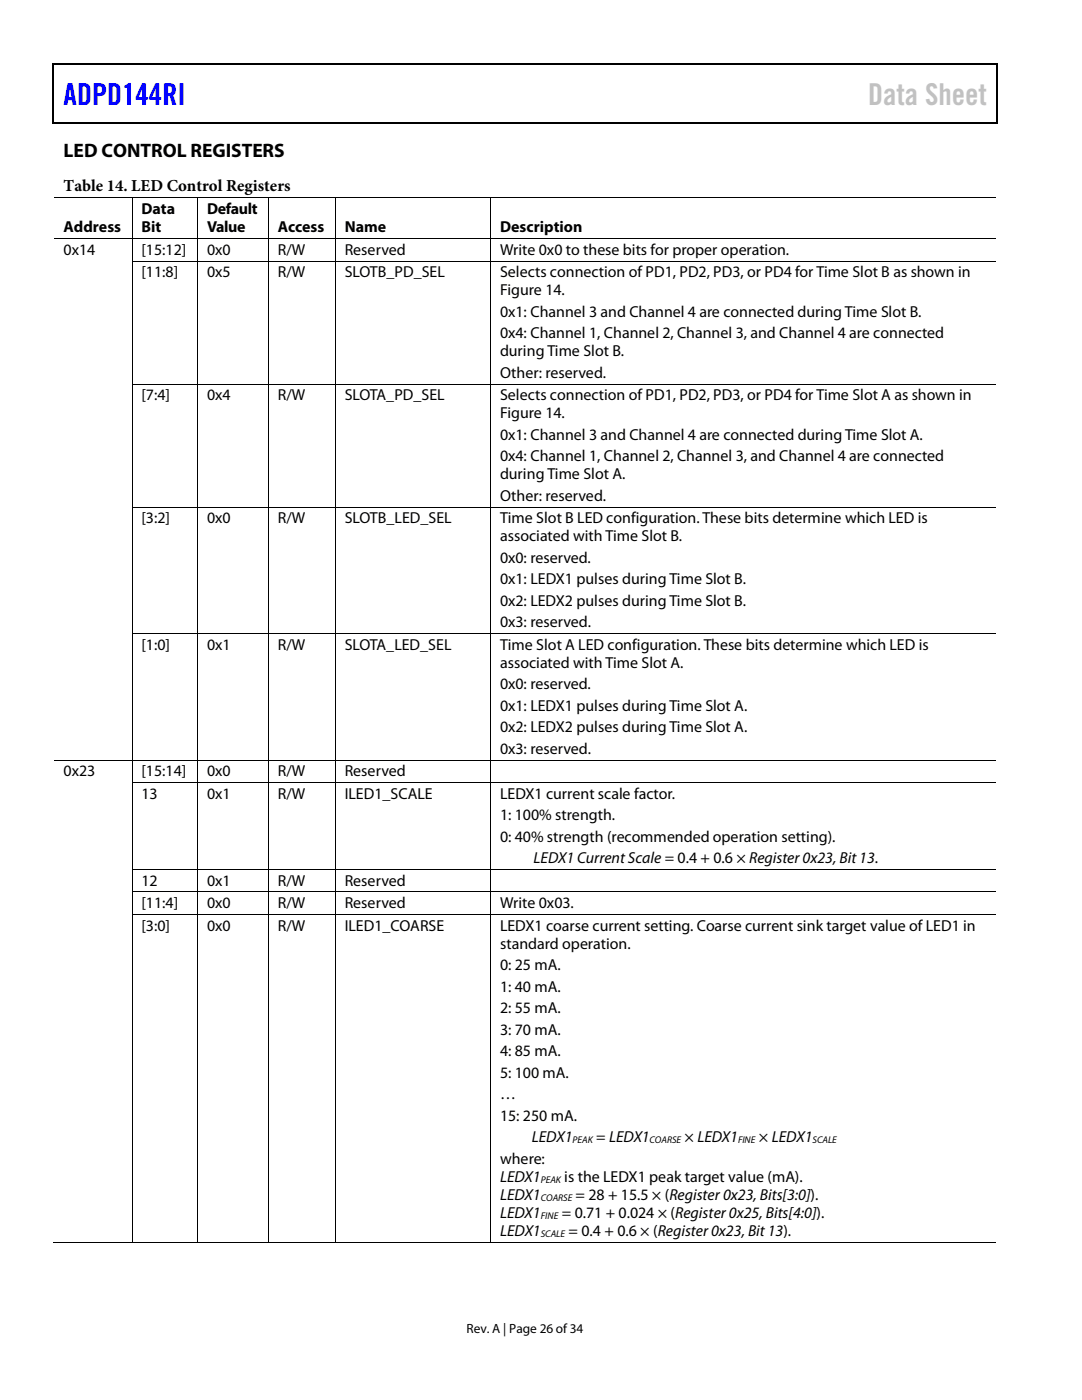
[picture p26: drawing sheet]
<svg xmlns="http://www.w3.org/2000/svg" width="216mm" height="279mm" viewBox="0 0 216 279" stroke-linecap="round" stroke-linejoin="round" font-family="sans-serif">
<defs><g id="words">
<text font-size="6" fill="#00f" x="12.7" y="20.9">ADPD144RI</text>
<text font-size="6" fill="#c1c1c1" x="173.2" y="20.9">Data Sheet</text>
<text font-size="3.9" x="12.7" y="31.3">LED CONTROL REGISTERS</text>
<text font-size="3.3" x="12.7" y="38.2">Table 14. LED Control Registers</text>
<g font-size="3.2">
<text x="12.7" y="46.4">Address</text>
<text x="28.2" y="42.8">Data</text>
<text x="28.2" y="46.4">Bit</text>
<text x="41.3" y="42.8">Default</text>
<text x="41.3" y="46.4">Value</text>
<text x="55.5" y="46.4">Access</text>
<text x="68.8" y="46.4">Name</text>
<text x="99.8" y="46.4">Description</text>
<text x="12.7" y="50.9">0x14</text>
<text x="28.2" y="50.9">[15:12]</text>
<text x="41.3" y="50.9">0x0</text>
<text x="55.5" y="50.9">R/W</text>
<text x="68.8" y="50.9">Reserved</text>
<text x="99.8" y="50.9">Write 0x0 to these bits for proper operation.</text>
<text x="28.2" y="55.4">[11:8]</text>
<text x="41.3" y="55.4">0x5</text>
<text x="55.5" y="55.4">R/W</text>
<text x="68.8" y="55.4">SLOTB_PD_SEL</text>
<text x="99.8" y="55.4">Selects connection of PD1, PD2, PD3, or PD4 for Time Slot B as shown in</text>
<text x="99.8" y="59">Figure 14.</text>
<text x="99.8" y="63.2">0x1: Channel 3 and Channel 4 are connected during Time Slot B.</text>
<text x="99.8" y="67.5">0x4: Channel 1, Channel 2, Channel 3, and Channel 4 are connected</text>
<text x="99.8" y="71.1">during Time Slot B.</text>
<text x="99.8" y="75.4">Other: reserved.</text>
<text x="28.2" y="79.9">[7:4]</text>
<text x="41.3" y="79.9">0x4</text>
<text x="55.5" y="79.9">R/W</text>
<text x="68.8" y="79.9">SLOTA_PD_SEL</text>
<text x="99.8" y="79.9">Selects connection of PD1, PD2, PD3, or PD4 for Time Slot A as shown in</text>
<text x="99.8" y="83.5">Figure 14.</text>
<text x="99.8" y="87.8">0x1: Channel 3 and Channel 4 are connected during Time Slot A.</text>
<text x="99.8" y="92.1">0x4: Channel 1, Channel 2, Channel 3, and Channel 4 are connected</text>
<text x="99.8" y="95.7">during Time Slot A.</text>
<text x="99.8" y="99.9">Other: reserved.</text>
<text x="28.2" y="104.4">[3:2]</text>
<text x="41.3" y="104.4">0x0</text>
<text x="55.5" y="104.4">R/W</text>
<text x="68.8" y="104.4">SLOTB_LED_SEL</text>
<text x="99.8" y="104.4">Time Slot B LED configuration. These bits determine which LED is</text>
<text x="99.8" y="108">associated with Time Slot B.</text>
<text x="99.8" y="112.3">0x0: reserved.</text>
<text x="99.8" y="116.6">0x1: LEDX1 pulses during Time Slot B.</text>
<text x="99.8" y="120.9">0x2: LEDX2 pulses during Time Slot B.</text>
<text x="99.8" y="125.2">0x3: reserved.</text>
<text x="28.2" y="129.7">[1:0]</text>
<text x="41.3" y="129.7">0x1</text>
<text x="55.5" y="129.7">R/W</text>
<text x="68.8" y="129.7">SLOTA_LED_SEL</text>
<text x="99.8" y="129.7">Time Slot A LED configuration. These bits determine which LED is</text>
<text x="99.8" y="133.3">associated with Time Slot A.</text>
<text x="99.8" y="137.6">0x0: reserved.</text>
<text x="99.8" y="141.9">0x1: LEDX1 pulses during Time Slot A.</text>
<text x="99.8" y="146.2">0x2: LEDX2 pulses during Time Slot A.</text>
<text x="12.7" y="154.9">0x23</text>
<text x="28.2" y="154.9">[15:14]</text>
<text x="41.3" y="154.9">0x0</text>
<text x="55.5" y="154.9">R/W</text>
<text x="68.8" y="154.9">Reserved</text>
<text x="99.8" y="150.5">0x3: reserved.</text>
<text x="28.2" y="159.4">13</text>
<text x="41.3" y="159.4">0x1</text>
<text x="55.5" y="159.4">R/W</text>
<text x="68.8" y="159.4">ILED1_SCALE</text>
<text x="99.8" y="159.4">LEDX1 current scale factor.</text>
<text x="99.8" y="163.7">1: 100% strength.</text>
<text x="99.8" y="168">0: 40% strength (recommended operation setting).</text>
<text x="106.5" y="172.3">LEDX1 Current Scale = 0.4 + 0.6 × Register 0x23, Bit 13.</text>
<text x="28.2" y="176.8">12</text>
<text x="41.3" y="176.8">0x1</text>
<text x="55.5" y="176.8">R/W</text>
<text x="68.8" y="176.8">Reserved</text>
<text x="28.2" y="181.2">[11:4]</text>
<text x="28.2" y="185.7">[3:0]</text>
<text x="41.3" y="185.7">0x0</text>
<text x="41.3" y="181.2">0x0</text>
<text x="55.5" y="181.2">R/W</text>
<text x="55.5" y="185.7">R/W</text>
<text x="68.8" y="181.2">Reserved</text>
<text x="68.8" y="185.7">ILED1_COARSE</text>
<text x="99.8" y="181.2">Write 0x03.</text>
<text x="99.8" y="185.7">LEDX1 coarse current setting. Coarse current sink target value of LED1 in</text>
<text x="99.8" y="189.3">standard operation.</text>
<text x="99.8" y="193.6">0: 25 mA.</text>
<text x="99.8" y="197.9">1: 40 mA.</text>
<text x="99.8" y="202.2">2: 55 mA.</text>
<text x="99.8" y="206.5">3: 70 mA.</text>
<text x="99.8" y="210.8">4: 85 mA.</text>
<text x="99.8" y="215.1">5: 100 mA.</text>
<text x="99.8" y="219.4">…</text>
<text x="99.8" y="223.7">15: 250 mA.</text>
<text x="106.1" y="228">LEDX1</text>
<text x="119" y="228">= LEDX1</text>
<text x="136.6" y="228">× LEDX1</text>
<text x="151.4" y="228">× LEDX1</text>
<text x="99.8" y="232.3">where:</text>
<text x="99.8" y="235.8">LEDX1</text>
<text x="99.8" y="239.4">LEDX1</text>
<text x="112.6" y="235.8">is the LEDX1 peak target value (mA).</text>
<text x="114.8" y="239.4">= 28 + 15.5 × (Register0x23,Bits[3:0]).</text>
<text x="99.8" y="243">LEDX1</text>
<text x="112.1" y="243">= 0.71 + 0.024 × (Register0x25,Bits[4:0]).</text>
<text x="99.8" y="246.6">LEDX1</text>
<text x="113.5" y="246.6">= 0.4 + 0.6 × (Register0x23, Bit13).</text>
</g>
<text font-size="2.7" x="93.1" y="266">Rev. A | Page 26 of34</text>
<g font-size="1.9">
<text x="114.3" y="228.1">PEAK</text>
<text x="129.6" y="228.1">COARSE</text>
<text x="147.3" y="228.1">FINE</text>
<text x="162.1" y="228.1">SCALE</text>
<text x="107.9" y="236">PEAK</text>
<text x="107.9" y="239.6">COARSE</text>
<text x="107.9" y="243.2">FINE</text>
<text x="107.9" y="246.8">SCALE</text>
</g>
</g></defs>
<g fill="#000">
<path d="M10.5 12.7h.3v1h-.3zM10.5 12.7h.3v.3h-.3zM133.3 12.7h.3v.3h-.3zM198.8 12.7h.2v1h-.2zM198.8 12.7h.2v.3h-.2zM10.5 24.4h.3v.2h-.3zM26.3 39.4h.2v.2h-.2zM39.3 39.4h.2v.2h-.2zM53.5 39.4h.1v.2h-.1zM66.8 39.4h.2v.2h-.2zM97.8 39.4h.2v.2h-.2zM133.1 24.4h.2v.2h-.2z"/>
<path d="M198.8 24.4h.2v.2h-.2zM26.3 47.6h.2v.2h-.2zM26.3 52h.2v.2h-.2zM39.3 47.6h.2v.2h-.2zM39.3 52h.2v.2h-.2zM53.5 47.6h.1v.2h-.1zM53.5 52h.1v.2h-.1zM66.8 47.6h.2v.2h-.2zM66.8 52h.2v.2h-.2zM97.8 47.6h.2v.2h-.2zM97.8 52h.2v.2h-.2zM26.3 76.6h.2v.2h-.2z"/>
<path d="M39.3 76.6h.2v.2h-.2zM53.5 76.6h.1v.2h-.1zM66.8 76.6h.2v.2h-.2zM97.8 76.6h.2v.2h-.2zM26.3 101.1h.2v.2h-.2zM39.3 101.1h.2v.2h-.2zM53.5 101.1h.1v.2h-.1zM66.8 101.1h.2v.2h-.2zM97.8 101.1h.2v.2h-.2zM26.3 126.4h.2v.1h-.2zM39.3 126.4h.2v.1h-.2zM53.5 126.4h.1v.1h-.1z"/>
<path d="M66.8 126.4h.2v.1h-.2zM97.8 126.4h.2v.1h-.2zM26.3 151.6h.2v.2h-.2zM26.3 156.1h.2v.2h-.2zM39.3 151.6h.2v.2h-.2zM39.3 156.1h.2v.2h-.2zM53.5 151.6h.1v.2h-.1zM53.5 156.1h.1v.2h-.1zM66.8 151.6h.2v.2h-.2zM66.8 156.1h.2v.2h-.2zM97.8 151.6h.2v.2h-.2zM97.8 156.1h.2v.2h-.2z"/>
<path d="M26.3 173.5h.2v.2h-.2zM26.3 177.9h.2v.2h-.2zM39.3 173.5h.2v.2h-.2zM39.3 177.9h.2v.2h-.2zM53.5 173.5h.1v.2h-.1zM53.5 177.9h.1v.2h-.1zM66.8 173.5h.2v.2h-.2zM66.8 177.9h.2v.2h-.2zM97.8 173.5h.2v.2h-.2zM97.8 177.9h.2v.2h-.2zM26.3 182.4h.2v.2h-.2zM39.3 182.4h.2v.2h-.2z"/>
<path d="M53.5 182.4h.1v.2h-.1zM66.8 182.4h.2v.2h-.2zM97.8 182.4h.2v.2h-.2zM26.3 247.8h.2v.2h-.2zM39.3 247.8h.2v.2h-.2zM53.5 247.8h.1v.2h-.1zM66.8 247.8h.2v.2h-.2zM97.8 247.8h.2v.2h-.2z"/>
</g>
<path d="M10.7 13.7v10.7M10.8 12.8h122.5M133.6 12.8h65.2M198.9 13.7v10.7M10.8 24.5h188" fill="none" stroke="#000" stroke-width=".25"/>
<g fill="none" stroke="#000" stroke-width=".2">
<path d="M10.8 39.5h15.5M26.4 39.6v8M26.5 39.5h12.8M39.4 39.6v8M39.5 39.5h14M53.6 39.6v8M53.6 39.5h13.2M66.9 39.6v8M67 39.5h30.8M97.9 39.6v8M98 39.5h100.8M10.8 47.7h15.5"/>
<path d="M26.4 47.8v4.2M26.4 52.2v24.4M26.5 47.7h12.8M26.5 52.1h12.8M39.4 47.8v4.2M39.4 52.2v24.4M39.5 47.7h14M39.5 52.1h14M53.6 47.8v4.2M53.6 52.2v24.4M53.6 47.7h13.2M53.6 52.1h13.2"/>
<path d="M66.9 47.8v4.2M66.9 52.2v24.4M67 47.7h30.8M67 52.1h30.8M97.9 47.8v4.2M97.9 52.2v24.4M98 47.7h100.8M98 52.1h100.8M26.4 76.7v24.4M26.5 76.7h12.8M39.4 76.7v24.4M39.5 76.7h14"/>
<path d="M53.6 76.7v24.4M53.6 76.7h13.2M66.9 76.7v24.4M67 76.7h30.8M97.9 76.7v24.4M98 76.7h100.8M26.4 101.3v25.1M26.5 101.2h12.8M39.4 101.3v25.1M39.5 101.2h14M53.6 101.3v25.1M53.6 101.2h13.2"/>
<path d="M66.9 101.3v25.1M67 101.2h30.8M97.9 101.3v25.1M98 101.2h100.8M26.4 126.5v25.1M26.5 126.4h12.8M39.4 126.5v25.1M39.5 126.4h14M53.6 126.5v25.1M53.6 126.4h13.2M66.9 126.5v25.1M67 126.4h30.8"/>
<path d="M97.9 126.5v25.1M98 126.4h100.8M10.8 151.7h15.5M26.4 151.8v4.3M26.4 156.3v17.2M26.5 151.7h12.8M26.5 156.2h12.8M39.4 151.8v4.3M39.4 156.3v17.2M39.5 151.7h14M39.5 156.2h14M53.6 151.8v4.3"/>
<path d="M53.6 156.3v17.2M53.6 151.7h13.2M53.6 156.2h13.2M66.9 151.8v4.3M66.9 156.3v17.2M67 151.7h30.8M67 156.2h30.8M97.9 151.8v4.3M97.9 156.3v17.2M98 151.7h100.8M98 156.2h100.8M26.4 173.7v4.2"/>
<path d="M26.4 178.1v4.3M26.5 173.6h12.8M26.5 178h12.8M39.4 173.7v4.2M39.4 178.1v4.3M39.5 173.6h14M39.5 178h14M53.6 173.7v4.2M53.6 178.1v4.3M53.6 173.6h13.2M53.6 178h13.2M66.9 173.7v4.2"/>
<path d="M66.9 178.1v4.3M67 173.6h30.8M67 178h30.8M97.9 173.7v4.2M97.9 178.1v4.3M98 173.6h100.8M98 178h100.8M26.4 182.6v65.2M26.5 182.5h12.8M39.4 182.6v65.2M39.5 182.5h14M53.6 182.6v65.2"/>
<path d="M53.6 182.5h13.2M66.9 182.6v65.2M67 182.5h30.8M97.9 182.6v65.2M98 182.5h100.8M10.5 247.9h15.8M26.5 247.9h12.8M39.5 247.9h14M53.6 247.9h13.2M67 247.9h30.8M98 247.9h100.8"/>
</g>
<use href="#words"/>
</svg>
